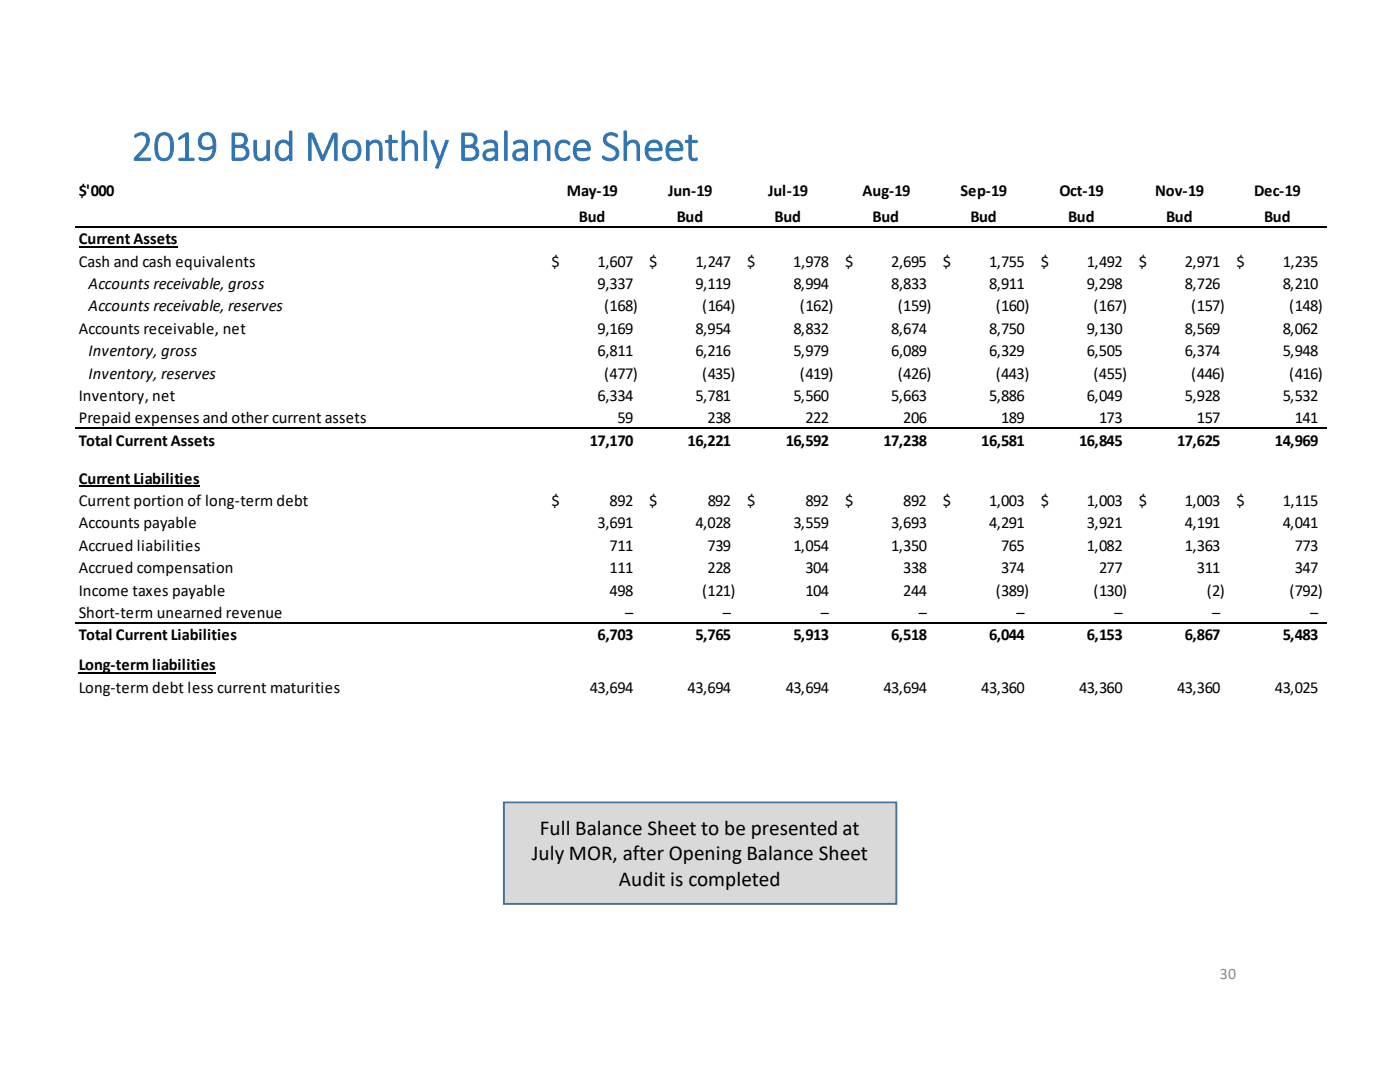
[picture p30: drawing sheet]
<svg xmlns="http://www.w3.org/2000/svg" width="279mm" height="216mm" viewBox="0 0 279 216" stroke-linecap="round" stroke-linejoin="round" font-family="sans-serif">
<defs><g id="words">
<text font-size="8.6" fill="#2e75b6" x="26.2" y="32">2019 Bud Monthly Balance Sheet</text>
<g font-size="4.2">
<text x="107.7" y="166.6">Full Balance Sheet to be presented at</text>
<text x="106.1" y="171.7">July MOR, after Opening Balance Sheet</text>
<text x="123.5" y="176.7">Audit is completed</text>
</g>
<g font-size="3.3">
<text x="15.7" y="39.2">$'000</text>
<text x="113.1" y="39.2">May-19</text>
<text x="133.3" y="39.2">Jun-19</text>
<text x="153.3" y="39.2">Jul-19</text>
<text x="172.2" y="39.2">Aug-19</text>
<text x="191.7" y="39.2">Sep-19</text>
<text x="211.4" y="39.2">Oct-19</text>
<text x="230.5" y="39.2">Nov-19</text>
<text x="250.3" y="39.2">Dec-19</text>
<text x="115.5" y="44.3">Bud</text>
<text x="135.1" y="44.3">Bud</text>
<text x="154.6" y="44.3">Bud</text>
<text x="174.1" y="44.3">Bud</text>
<text x="193.7" y="44.3">Bud</text>
<text x="213.2" y="44.3">Bud</text>
<text x="232.7" y="44.3">Bud</text>
<text x="252.3" y="44.3">Bud</text>
<text x="15.7" y="48.8">Current Assets</text>
<text x="15.7" y="53.3">Cash and cash equivalents</text>
<text x="110.1" y="53.3">$</text>
<text x="119.3" y="53.3">1,607</text>
<text x="129.6" y="53.3">$</text>
<text x="138.8" y="53.3">1,247</text>
<text x="149.1" y="53.3">$</text>
<text x="158.3" y="53.3">1,978</text>
<text x="168.7" y="53.3">$</text>
<text x="177.8" y="53.3">2,695</text>
<text x="188.2" y="53.3">$</text>
<text x="197.4" y="53.3">1,755</text>
<text x="207.7" y="53.3">$</text>
<text x="216.9" y="53.3">1,492</text>
<text x="227.2" y="53.3">$</text>
<text x="236.4" y="53.3">2,971</text>
<text x="246.8" y="53.3">$</text>
<text x="256" y="53.3">1,235</text>
<text x="17.7" y="57.7">Accounts receivable, gross</text>
<text x="119.3" y="57.7">9,337</text>
<text x="138.8" y="57.7">9,119</text>
<text x="158.3" y="57.7">8,994</text>
<text x="177.8" y="57.7">8,833</text>
<text x="197.4" y="57.7">8,911</text>
<text x="216.9" y="57.7">9,298</text>
<text x="236.4" y="57.7">8,726</text>
<text x="256" y="57.7">8,210</text>
<text x="17.7" y="62.1">Accounts receivable, reserves</text>
<text x="120.6" y="62.1">(168)</text>
<text x="140.1" y="62.1">(164)</text>
<text x="159.6" y="62.1">(162)</text>
<text x="179.2" y="62.1">(159)</text>
<text x="198.7" y="62.1">(160)</text>
<text x="218.2" y="62.1">(167)</text>
<text x="237.8" y="62.1">(157)</text>
<text x="257.3" y="62.1">(148)</text>
<text x="15.7" y="66.6">Accounts receivable, net</text>
<text x="17.7" y="71.1">Inventory, gross</text>
<text x="119.3" y="71.1">6,811</text>
<text x="119.3" y="66.6">9,169</text>
<text x="138.8" y="71.1">6,216</text>
<text x="138.8" y="66.6">8,954</text>
<text x="158.3" y="71.1">5,979</text>
<text x="158.3" y="66.6">8,832</text>
<text x="177.8" y="71.1">6,089</text>
<text x="177.9" y="66.6">8,674</text>
<text x="197.4" y="71.1">6,329</text>
<text x="197.4" y="66.6">8,750</text>
<text x="216.9" y="71.1">6,505</text>
<text x="216.9" y="66.6">9,130</text>
<text x="236.4" y="71.1">6,374</text>
<text x="236.4" y="66.6">8,569</text>
<text x="256" y="71.1">5,948</text>
<text x="256" y="66.6">8,062</text>
<text x="17.7" y="75.6">Inventory, reserves</text>
<text x="120.6" y="75.6">(477)</text>
<text x="140.1" y="75.6">(435)</text>
<text x="159.6" y="75.6">(419)</text>
<text x="179.2" y="75.6">(426)</text>
<text x="198.7" y="75.6">(443)</text>
<text x="218.2" y="75.6">(455)</text>
<text x="237.8" y="75.6">(446)</text>
<text x="257.3" y="75.6">(416)</text>
<text x="15.7" y="80">Inventory, net</text>
<text x="119.3" y="80">6,334</text>
<text x="138.8" y="80">5,781</text>
<text x="158.3" y="80">5,560</text>
<text x="177.9" y="80">5,663</text>
<text x="197.4" y="80">5,886</text>
<text x="216.9" y="80">6,049</text>
<text x="236.4" y="80">5,928</text>
<text x="256" y="80">5,532</text>
<text x="15.7" y="84.5">Prepaid expenses and other current assets</text>
<text x="15.7" y="88.9">Total Current Assets</text>
<text x="117.7" y="88.9">17,170</text>
<text x="123.2" y="84.5">59</text>
<text x="137.2" y="88.9">16,221</text>
<text x="141.2" y="84.5">238</text>
<text x="156.8" y="88.9">16,592</text>
<text x="160.7" y="84.5">222</text>
<text x="176.3" y="88.9">17,238</text>
<text x="180.3" y="84.5">206</text>
<text x="195.8" y="88.9">16,581</text>
<text x="199.8" y="84.5">189</text>
<text x="215.4" y="88.9">16,845</text>
<text x="219.3" y="84.5">173</text>
<text x="234.9" y="88.9">17,625</text>
<text x="238.8" y="84.5">157</text>
<text x="254.4" y="88.9">14,969</text>
<text x="258.4" y="84.5">141</text>
<text x="15.7" y="96.5">Current Liabilities</text>
<text x="15.7" y="101">Current portion of long-term debt</text>
<text x="110.1" y="101">$</text>
<text x="121.7" y="101">892</text>
<text x="129.6" y="101">$</text>
<text x="141.2" y="101">892</text>
<text x="149.1" y="101">$</text>
<text x="160.8" y="101">892</text>
<text x="168.7" y="101">$</text>
<text x="180.3" y="101">892</text>
<text x="188.2" y="101">$</text>
<text x="197.4" y="101">1,003</text>
<text x="207.7" y="101">$</text>
<text x="216.9" y="101">1,003</text>
<text x="227.2" y="101">$</text>
<text x="236.4" y="101">1,003</text>
<text x="246.8" y="101">$</text>
<text x="256" y="101">1,115</text>
<text x="15.7" y="105.5">Accounts payable</text>
<text x="119.3" y="105.5">3,691</text>
<text x="138.8" y="105.5">4,028</text>
<text x="158.3" y="105.5">3,559</text>
<text x="177.9" y="105.5">3,693</text>
<text x="197.4" y="105.5">4,291</text>
<text x="216.9" y="105.5">3,921</text>
<text x="236.4" y="105.5">4,191</text>
<text x="256" y="105.5">4,041</text>
<text x="15.7" y="109.9">Accrued liabilities</text>
<text x="121.7" y="109.9">711</text>
<text x="141.2" y="109.9">739</text>
<text x="158.3" y="109.9">1,054</text>
<text x="177.9" y="109.9">1,350</text>
<text x="199.8" y="109.9">765</text>
<text x="216.9" y="109.9">1,082</text>
<text x="236.4" y="109.9">1,363</text>
<text x="258.4" y="109.9">773</text>
<text x="15.7" y="114.4">Accrued compensation</text>
<text x="15.7" y="118.8">Income taxes payable</text>
<text x="121.7" y="118.8">498</text>
<text x="121.7" y="114.4">111</text>
<text x="140.1" y="118.8">(121)</text>
<text x="141.2" y="114.4">228</text>
<text x="160.7" y="114.4">304</text>
<text x="160.7" y="118.8">104</text>
<text x="180.3" y="114.4">338</text>
<text x="180.3" y="118.8">244</text>
<text x="198.7" y="118.8">(389)</text>
<text x="199.8" y="114.4">374</text>
<text x="218.2" y="118.8">(130)</text>
<text x="219.3" y="114.4">277</text>
<text x="238.8" y="114.4">311</text>
<text x="240.8" y="118.8">(2)</text>
<text x="257.3" y="118.8">(792)</text>
<text x="258.4" y="114.4">347</text>
<text x="15.7" y="123.3">Short-term unearned revenue</text>
<text x="124.8" y="123.3">–</text>
<text x="144.3" y="123.3">–</text>
<text x="163.8" y="123.3">–</text>
<text x="183.4" y="123.3">–</text>
<text x="202.9" y="123.3">–</text>
<text x="222.4" y="123.3">–</text>
<text x="241.9" y="123.3">–</text>
<text x="261.5" y="123.3">–</text>
<text x="15.7" y="127.8">Total Current Liabilities</text>
<text x="119.3" y="127.8">6,703</text>
<text x="138.8" y="127.8">5,765</text>
<text x="158.3" y="127.8">5,913</text>
<text x="177.9" y="127.8">6,518</text>
<text x="197.4" y="127.8">6,044</text>
<text x="216.9" y="127.8">6,153</text>
<text x="236.4" y="127.8">6,867</text>
<text x="256" y="127.8">5,483</text>
<text x="15.7" y="133.8">Long-term liabilities</text>
<text x="15.7" y="138.3">Long-term debt less current maturities</text>
<text x="117.7" y="138.3">43,694</text>
<text x="137.2" y="138.3">43,694</text>
<text x="156.8" y="138.3">43,694</text>
<text x="176.3" y="138.3">43,694</text>
<text x="195.8" y="138.3">43,360</text>
<text x="215.4" y="138.3">43,360</text>
<text x="234.9" y="138.3">43,360</text>
<text x="254.4" y="138.3">43,025</text>
</g>
<text font-size="3.2" fill="#898989" x="243.5" y="195.4">30</text>
</g></defs>
<path d="M100.5 160.1h78.4v20.2h-78.4z" fill="#d9d9d9"/>
<path d="M100.4 159.9h78.7v20.7h-78.7zM100.5 160.3l.3-.2v20.2l-.3-.1h78.4l-.2 .1v-20.2l.2 .2z" fill="#41719c"/>
<path d="M15 45.3h249.8M15.7 49.3h19.7M15.7 97h24.1M15 124.3h249.8M15.7 134.3h27.4" fill="none" stroke="#000" stroke-width=".21"/>
<path d="M15 45.2h249.8M15 85.3h249.8M15 124.1h249.8" fill="none" stroke="#000" stroke-width=".2"/>
<path d="M15 85.4h249.8" fill="none" stroke="#000" stroke-width=".25"/>
<use href="#words"/>
</svg>
